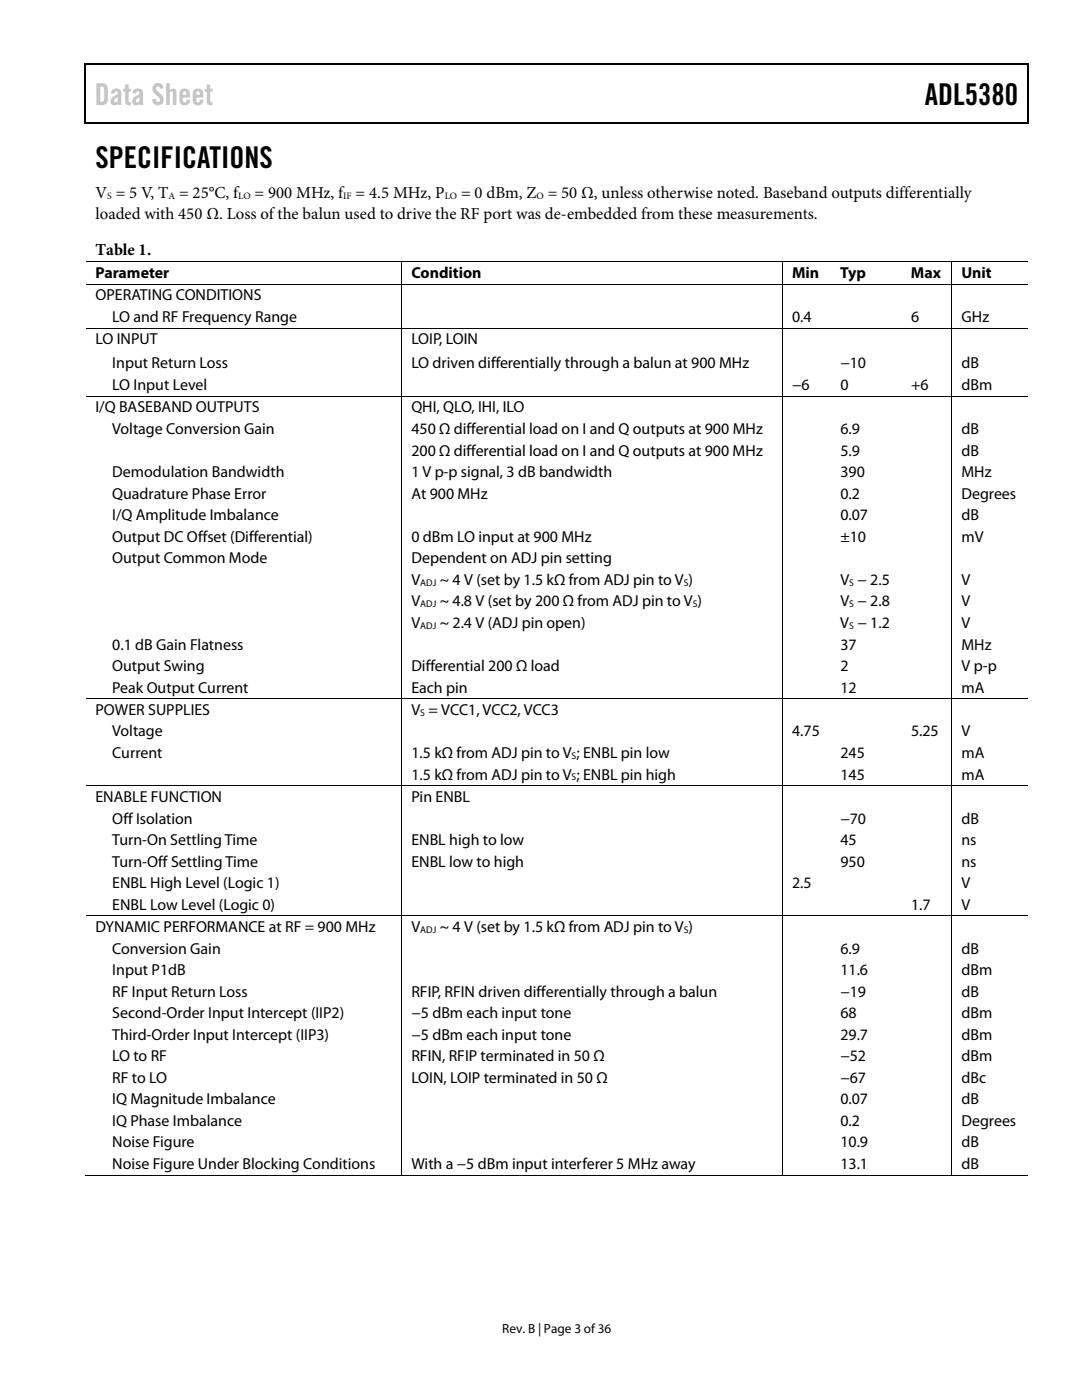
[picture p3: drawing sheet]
<svg xmlns="http://www.w3.org/2000/svg" width="216mm" height="279mm" viewBox="0 0 216 279" stroke-linecap="round" stroke-linejoin="round" font-family="sans-serif">
<defs><g id="words">
<text font-size="6" fill="#c1c1c1" x="18.9" y="21">Data Sheet</text>
<g font-size="6">
<text x="184.5" y="21">ADL5380</text>
<text x="19" y="33.6">SPECIFICATIONS</text>
</g>
<g font-size="3.3">
<text x="19" y="39.5">V = 5 V, T = 25°C, f</text>
<text x="50.8" y="39.5">= 900 MHz, f = 4.5 MHz, P</text>
<text x="92" y="39.5">= 0 dBm, Z = 50 Ω, unless otherwise noted. Baseband outputs differentially</text>
<text x="19.1" y="43.8">loaded with 450 Ω. Loss of the balun used to drive the RF port was de-embedded from these measurements.</text>
<text x="19.1" y="50.9">Table 1.</text>
</g>
<g font-size="3.2">
<text x="19" y="55.5">Parameter</text>
<text x="19" y="59.9">OPERATING CONDITIONS</text>
<text x="82.1" y="55.5">Condition</text>
<text x="158" y="55.5">Min</text>
<text x="167.7" y="55.5">Typ</text>
<text x="181.8" y="55.5">Max</text>
<text x="191.8" y="55.5">Unit</text>
<text x="22.4" y="64.2">LO and RF Frequency Range</text>
<text x="158.1" y="64.2">0.4</text>
<text x="181.8" y="64.2">6</text>
<text x="191.9" y="64.2">GHz</text>
<text x="19" y="68.7">LO INPUT</text>
<text x="82.1" y="68.7">LOIP, LOIN</text>
<text x="22.4" y="73.5">Input Return Loss</text>
<text x="22.4" y="77.8">LO Input Level</text>
<text x="82.1" y="73.5">LO driven differentially through a balun at 900 MHz</text>
<text x="158.1" y="77.8">−6</text>
<text x="167.7" y="73.5">−10</text>
<text x="167.7" y="77.8">0</text>
<text x="181.8" y="77.8">+6</text>
<text x="191.9" y="73.5">dB</text>
<text x="191.9" y="77.8">dBm</text>
<text x="19" y="82.2">I/Q BASEBAND OUTPUTS</text>
<text x="82.1" y="82.2">QHI, QLO, IHI, ILO</text>
<text x="22.4" y="86.7">Voltage Conversion Gain</text>
<text x="82.1" y="86.7">450 Ω differential load on I and Q outputs at 900 MHz</text>
<text x="167.7" y="86.7">6.9</text>
<text x="191.9" y="86.7">dB</text>
<text x="22.4" y="95.2">Demodulation Bandwidth</text>
<text x="82.1" y="91">200 Ω differential load on I and Q outputs at 900 MHz</text>
<text x="82.1" y="95.2">1 V p-p signal, 3 dB bandwidth</text>
<text x="167.7" y="91">5.9</text>
<text x="167.7" y="95.2">390</text>
<text x="191.9" y="95.2">MHz</text>
<text x="191.9" y="91">dB</text>
<text x="22.4" y="99.5">Quadrature Phase Error</text>
<text x="82.1" y="99.5">At 900 MHz</text>
<text x="167.7" y="99.5">0.2</text>
<text x="191.9" y="99.5">Degrees</text>
<text x="22.4" y="103.8">I/Q Amplitude Imbalance</text>
<text x="167.7" y="103.8">0.07</text>
<text x="191.9" y="103.8">dB</text>
<text x="22.4" y="108.1">Output DC Offset (Differential)</text>
<text x="22.4" y="112.4">Output Common Mode</text>
<text x="82.1" y="108.1">0 dBm LO input at 900 MHz</text>
<text x="82.1" y="112.4">Dependent on ADJ pin setting</text>
<text x="167.7" y="108.1">±10</text>
<text x="191.9" y="108.1">mV</text>
<text x="82.1" y="116.7">V</text>
<text x="87.7" y="116.7">~ 4 V (set by 1.5 kΩ from ADJ pin to V )</text>
<text x="167.7" y="116.7">V − 2.5</text>
<text x="191.9" y="116.7">V</text>
<text x="82.1" y="121">V</text>
<text x="82.1" y="125.3">V</text>
<text x="87.7" y="121">~ 4.8 V (set by 200 Ω from ADJ pin to V )</text>
<text x="87.7" y="125.3">~ 2.4 V (ADJ pin open)</text>
<text x="167.7" y="125.3">V − 1.2</text>
<text x="167.7" y="121">V − 2.8</text>
<text x="191.9" y="121">V</text>
<text x="191.9" y="125.3">V</text>
<text x="22.4" y="129.6">0.1 dB Gain Flatness</text>
<text x="167.7" y="129.6">37</text>
<text x="191.9" y="129.6">MHz</text>
<text x="22.4" y="133.9">Output Swing</text>
<text x="82.1" y="133.9">Differential 200 Ω load</text>
<text x="167.7" y="133.9">2</text>
<text x="191.9" y="133.9">V p-p</text>
<text x="19" y="142.7">POWER SUPPLIES</text>
<text x="22.4" y="138.2">Peak Output Current</text>
<text x="82.1" y="138.2">Each pin</text>
<text x="82.1" y="142.7">V = VCC1, VCC2, VCC3</text>
<text x="167.7" y="138.2">12</text>
<text x="191.9" y="138.2">mA</text>
<text x="22.4" y="147">Voltage</text>
<text x="158.1" y="147">4.75</text>
<text x="181.8" y="147">5.25</text>
<text x="191.9" y="147">V</text>
<text x="22.4" y="151.3">Current</text>
<text x="82.1" y="151.3">1.5 kΩ from ADJ pin to V ; ENBL pin low</text>
<text x="82.1" y="155.6">1.5 kΩ from ADJ pin to V ; ENBL pin high</text>
<text x="167.7" y="151.3">245</text>
<text x="167.7" y="155.6">145</text>
<text x="191.9" y="151.3">mA</text>
<text x="191.9" y="155.6">mA</text>
<text x="19" y="160.1">ENABLE FUNCTION</text>
<text x="82.1" y="160.1">Pin ENBL</text>
<text x="22.4" y="164.4">Off Isolation</text>
<text x="167.7" y="164.4">−70</text>
<text x="191.9" y="164.4">dB</text>
<text x="22.4" y="168.7">Turn-On Settling Time</text>
<text x="22.4" y="172.9">Turn-Off Settling Time</text>
<text x="82.1" y="172.9">ENBL low to high</text>
<text x="82.1" y="168.7">ENBL high to low</text>
<text x="167.7" y="172.9">950</text>
<text x="167.7" y="168.7">45</text>
<text x="191.9" y="172.9">ns</text>
<text x="191.9" y="168.7">ns</text>
<text x="22.4" y="177.2">ENBL High Level (Logic 1)</text>
<text x="158.1" y="177.2">2.5</text>
<text x="191.9" y="177.2">V</text>
<text x="22.4" y="181.5">ENBL Low Level (Logic 0)</text>
<text x="181.8" y="181.5">1.7</text>
<text x="191.9" y="181.5">V</text>
<text x="19" y="186">DYNAMIC PERFORMANCE at RF = 900 MHz</text>
<text x="22.4" y="190.3">Conversion Gain</text>
<text x="82.1" y="186">V</text>
<text x="87.7" y="186">~ 4 V (set by 1.5 kΩ from ADJ pin to V )</text>
<text x="167.7" y="190.3">6.9</text>
<text x="191.9" y="190.3">dB</text>
<text x="22.4" y="194.6">Input P1dB</text>
<text x="167.7" y="194.6">11.6</text>
<text x="191.9" y="194.6">dBm</text>
<text x="22.4" y="198.9">RF Input Return Loss</text>
<text x="22.4" y="203.2">Second-Order Input Intercept (IIP2)</text>
<text x="82.1" y="198.9">RFIP, RFIN driven differentially through a balun</text>
<text x="82.1" y="203.2">−5 dBm each input tone</text>
<text x="167.7" y="198.9">−19</text>
<text x="167.7" y="203.2">68</text>
<text x="191.9" y="203.2">dBm</text>
<text x="191.9" y="198.9">dB</text>
<text x="22.4" y="207.5">Third-Order Input Intercept (IIP3)</text>
<text x="82.1" y="207.5">−5 dBm each input tone</text>
<text x="167.7" y="207.5">29.7</text>
<text x="191.9" y="207.5">dBm</text>
<text x="22.4" y="211.8">LO to RF</text>
<text x="82.1" y="211.8">RFIN, RFIP terminated in 50 Ω</text>
<text x="167.7" y="211.8">−52</text>
<text x="191.9" y="211.8">dBm</text>
<text x="22.4" y="216.1">RF to LO</text>
<text x="22.4" y="220.4">IQ Magnitude Imbalance</text>
<text x="82.1" y="216.1">LOIN, LOIP terminated in 50 Ω</text>
<text x="167.7" y="216.1">−67</text>
<text x="167.7" y="220.4">0.07</text>
<text x="191.9" y="216.1">dBc</text>
<text x="191.9" y="220.4">dB</text>
<text x="22.4" y="224.7">IQ Phase Imbalance</text>
<text x="167.7" y="224.7">0.2</text>
<text x="191.9" y="224.7">Degrees</text>
<text x="22.4" y="229">Noise Figure</text>
<text x="22.4" y="233.3">Noise Figure Under Blocking Conditions</text>
<text x="82.1" y="233.3">With a −5 dBm input interferer 5 MHz away</text>
<text x="167.7" y="229">10.9</text>
<text x="167.7" y="233.3">13.1</text>
<text x="191.9" y="229">dB</text>
<text x="191.9" y="233.3">dB</text>
</g>
<text font-size="2.6" x="100.2" y="266">Rev. B | Page 3 of 36</text>
<g font-size="1.9">
<text x="21.4" y="39.7">S</text>
<text x="33.6" y="39.7">A</text>
<text x="47.5" y="39.7">LO</text>
<text x="68.5" y="39.7">IF</text>
<text x="88.8" y="39.7">LO</text>
<text x="107.1" y="39.7">O</text>
<text x="83.9" y="116.9">ADJ</text>
<text x="136.4" y="116.9">S</text>
<text x="169.5" y="116.9">S</text>
<text x="83.9" y="121.2">ADJ</text>
<text x="83.9" y="125.5">ADJ</text>
<text x="138.2" y="121.2">S</text>
<text x="169.5" y="121.2">S</text>
<text x="169.5" y="125.5">S</text>
<text x="83.9" y="142.9">S</text>
<text x="114.1" y="151.4">S</text>
<text x="114.1" y="155.7">S</text>
<text x="83.9" y="186.2">ADJ</text>
<text x="136.4" y="186.2">S</text>
</g>
</g></defs>
<g fill="#000">
<path d="M16.9 12.7h.2v1h-.2zM16.9 12.7h.2v.3h-.2zM82.5 12.7h.3v.3h-.3zM205.1 12.7h.2v1h-.2zM205.1 12.7h.2v.3h-.2zM16.9 24.4h.2v.3h-.2zM82.3 24.4h.2v.3h-.2zM205.1 24.4h.2v.3h-.2zM80.1 52.1h.2v.2h-.2zM80.1 56.6h.2v.2h-.2zM156.1 52.1h.2v.2h-.2zM156.1 56.6h.2v.2h-.2z"/>
<path d="M165.8 52.1h.2v.2h-.2zM165.8 56.6h.2v.2h-.2zM179.9 52.1h.1v.2h-.1zM179.9 56.6h.1v.2h-.1zM189.9 52.1h.1v.2h-.1zM189.9 56.6h.1v.2h-.1zM80.1 65.4h.2v.2h-.2zM80.1 79h.2v.1h-.2zM156.1 65.4h.2v.2h-.2zM156.1 79h.2v.1h-.2zM165.8 65.4h.2v.2h-.2zM165.8 79h.2v.1h-.2z"/>
<path d="M179.9 65.4h.1v.2h-.1zM179.9 79h.1v.1h-.1zM189.9 65.4h.1v.2h-.1zM189.9 79h.1v.1h-.1zM80.1 139.4h.2v.2h-.2zM156.1 139.4h.2v.2h-.2zM165.8 139.4h.2v.2h-.2zM179.9 139.4h.1v.2h-.1zM189.9 139.4h.1v.2h-.1zM80.1 156.8h.2v.1h-.2zM156.1 156.8h.2v.1h-.2zM165.8 156.8h.2v.1h-.2z"/>
<path d="M179.9 156.8h.1v.1h-.1zM189.9 156.8h.1v.1h-.1zM80.1 182.7h.2v.2h-.2zM156.1 182.7h.2v.2h-.2zM165.8 182.7h.2v.2h-.2zM179.9 182.7h.1v.2h-.1zM189.9 182.7h.1v.2h-.1zM80.1 234.5h.2v.1h-.2zM156.1 234.5h.2v.1h-.2zM165.5 234.5h.2v.1h-.2zM179.6 234.5h.2v.1h-.2zM189.9 234.5h.1v.1h-.1z"/>
</g>
<path d="M17 13.7v10.7M17.1 12.8h65.4M82.8 12.8h122.3M205.2 13.7v10.7M17.1 24.5h188" fill="none" stroke="#000" stroke-width=".25"/>
<g fill="none" stroke="#000" stroke-width=".2">
<path d="M17.1 52.2h63M17.1 56.7h63M80.2 52.3v4.3M80.2 56.8v8.6M80.3 52.2h75.8M80.3 56.7h75.8M156.2 52.3v4.3M156.2 56.8v8.6M156.3 52.2h9.5M156.3 56.7h9.5M166 52.2h13.9M166 56.7h13.9"/>
<path d="M180 52.2h9.9M180 56.7h9.9M189.9 52.3v4.3M189.9 56.8v8.6M190 52.2h15.1M190 56.7h15.1M17.1 65.5h63M17.1 79h63M80.2 65.6v13.4M80.2 79.1v60.3M80.3 65.5h75.8M80.3 79h75.8"/>
<path d="M156.2 65.6v13.4M156.2 79.1v60.3M156.3 65.5h9.5M156.3 79h9.5M166 65.5h13.9M166 79h13.9M180 65.5h9.9M180 79h9.9M189.9 65.6v13.4M189.9 79.1v60.3M190 65.5h15.1M190 79h15.1"/>
<path d="M17.1 139.5h63M80.2 139.6v17.2M80.3 139.5h75.8M156.2 139.6v17.2M156.3 139.5h9.5M166 139.5h13.9M180 139.5h9.9M189.9 139.6v17.2M190 139.5h15.1M17.1 156.8h63M80.2 156.9v25.8M80.3 156.8h75.8"/>
<path d="M156.2 156.9v25.8M156.3 156.8h9.5M166 156.8h13.9M180 156.8h9.9M189.9 156.9v25.8M190 156.8h15.1M17.1 182.8h63M80.2 182.9v51.6M80.3 182.8h75.8M156.2 182.9v51.6M156.3 182.8h9.5M166 182.8h13.9"/>
<path d="M180 182.8h9.9M189.9 182.9v51.6M190 182.8h15.1M16.9 234.5h63.2M80.3 234.5h75.8M156.3 234.5h33.6M190 234.5h15.1"/>
</g>
<use href="#words"/>
</svg>
